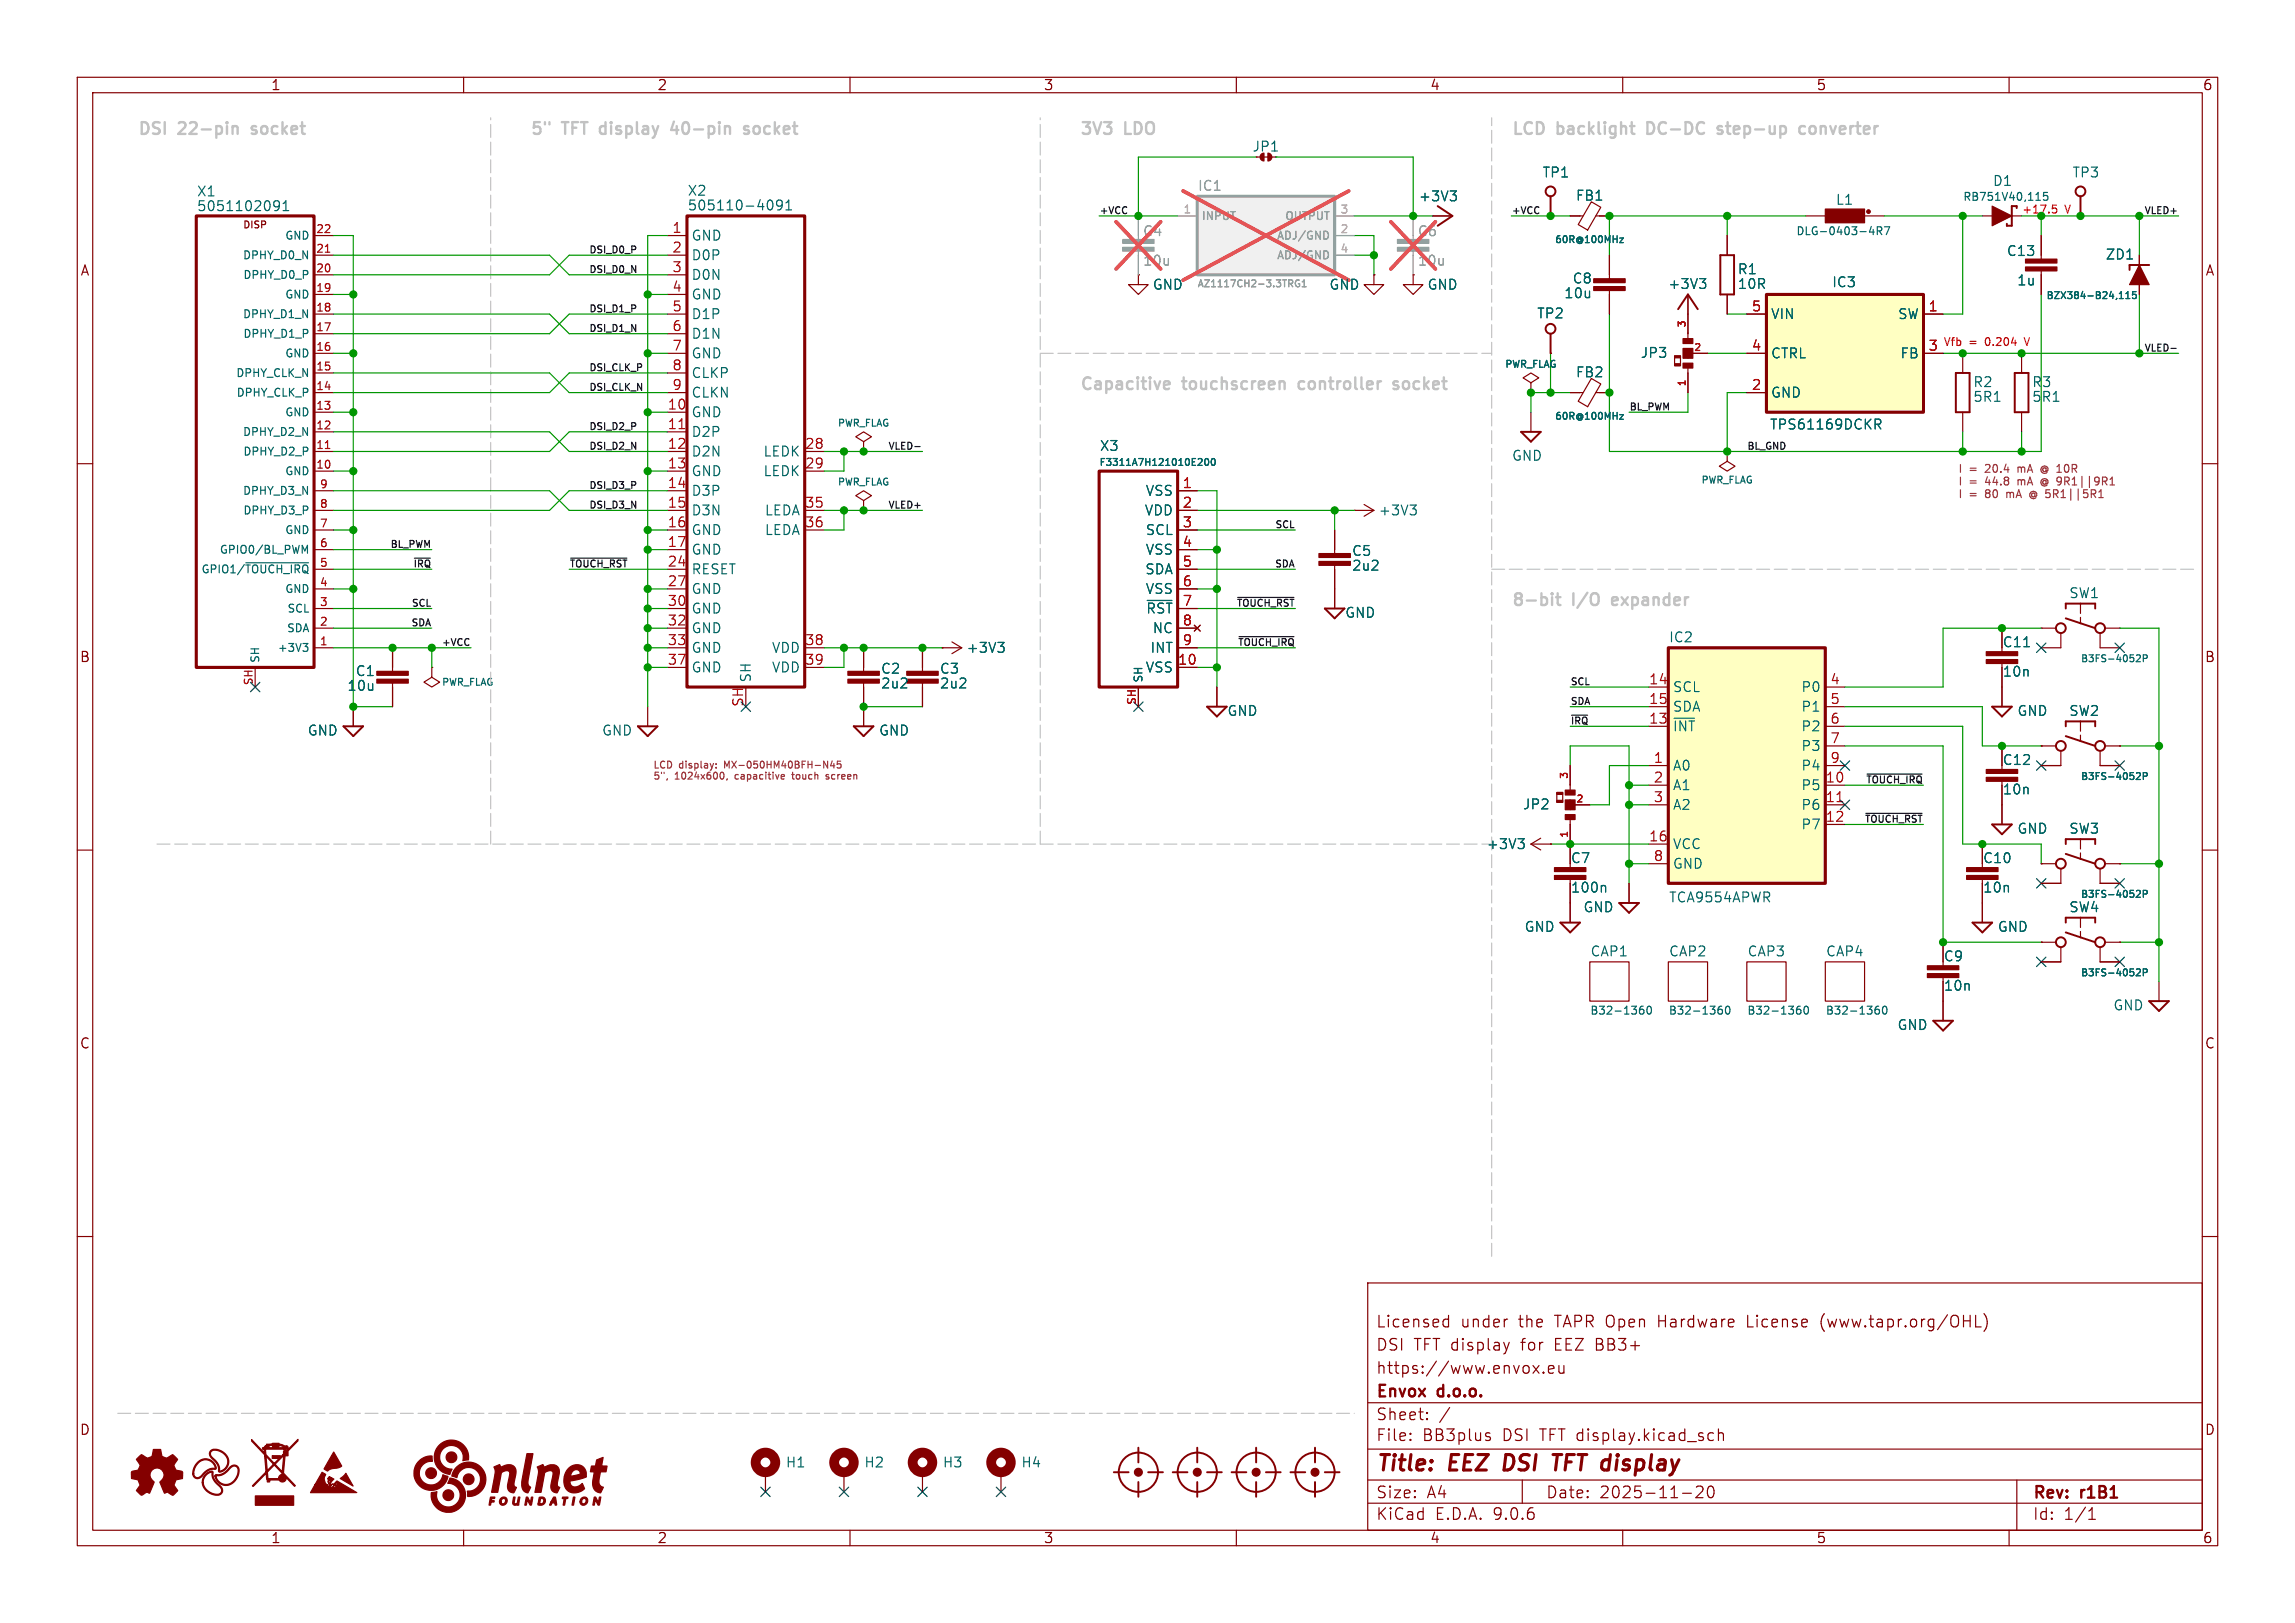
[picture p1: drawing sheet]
<svg xmlns="http://www.w3.org/2000/svg" width="297mm" height="210mm" viewBox="0 0 297 210" stroke-linecap="round" stroke-linejoin="round" font-family="sans-serif">
<defs><g id="words">
<g font-size="2.8" fill="#840000">
<text x="178" y="190.9">Title:</text>
<text x="187.7" y="190.9">EEZ</text>
<text x="195.5" y="190.9">DSI</text>
<text x="202.7" y="190.9">TFT display</text>
</g>
<g font-size="2.1" fill="#c2c2c2">
<text x="17.8" y="17.5">DSI</text>
<text x="23.3" y="17.5">22-pin</text>
<text x="33.3" y="17.5">socket</text>
<text x="68.6" y="17.5">5&quot;</text>
<text x="73" y="17.5">TFT</text>
<text x="78.4" y="17.5">display</text>
<text x="88.2" y="17.5">40-pin</text>
<text x="98.2" y="17.5">socket</text>
<text x="139.7" y="17.5">3V3</text>
<text x="145.7" y="17.5">LDO</text>
<text x="195.6" y="17.5">LCD</text>
<text x="201.6" y="17.5">backlight</text>
<text x="213.9" y="17.5">DC-DC</text>
<text x="223.6" y="17.5">step-up</text>
<text x="234.8" y="17.5">converter</text>
<text x="139.7" y="50.6">Capacitive</text>
<text x="153.2" y="50.6">touchscreen</text>
<text x="168.8" y="50.6">controller</text>
<text x="181.7" y="50.6">socket</text>
<text x="195.6" y="78.5">8-bit</text>
<text x="203.7" y="78.5">I/O</text>
<text x="209.4" y="78.5">expander</text>
</g>
<g font-size="2.1" fill="#840000">
<text x="178" y="172">Licensed</text>
<text x="189" y="172">under</text>
<text x="196.6" y="172">the</text>
<text x="201.4" y="172">TAPR Open</text>
<text x="215" y="172">Hardware</text>
<text x="226.7" y="172">License</text>
<text x="236.3" y="172">(www.tapr.org/OHL)</text>
<text x="178" y="178">https://www.envox.eu</text>
<text x="178" y="175">DSI TFT display</text>
<text x="197" y="175">for</text>
<text x="201.5" y="175">EEZ BB3+</text>
<text x="178" y="184">Sheet:</text>
<text x="178" y="181.2">Envox</text>
<text x="186.2" y="181.2">d.o.o.</text>
<text x="178" y="186.7">File:</text>
<text x="184.1" y="186.7">BB3plus</text>
<text x="194.5" y="186.7">DSI TFT display.kicad_sch</text>
<text x="178" y="196.9">KiCad</text>
<text x="178" y="194.1">Size:</text>
<text x="184.7" y="194.1">A4</text>
<text x="185.7" y="196.9">E.D.A.</text>
<text x="193.3" y="196.9">9.0.6</text>
<text x="200" y="194.1">Date:</text>
<text x="207" y="194.1">2025-11-20</text>
<text x="263" y="194.3">Rev:</text>
<text x="263" y="196.9">Id:</text>
<text x="267.1" y="196.9">1/1</text>
<text x="269.4" y="194.3">r1B1</text>
</g>
<g font-size="1.8" fill="#840000">
<text x="35" y="11.9">1</text>
<text x="85" y="11.9">2</text>
<text x="135" y="11.9">3</text>
<text x="185" y="11.9">4</text>
<text x="235" y="11.9">5</text>
<text x="285" y="11.9">6</text>
<text x="10.3" y="35.9">A</text>
<text x="285.3" y="35.9">A</text>
<text x="10.3" y="85.9">B</text>
<text x="285.3" y="85.9">B</text>
<text x="10.3" y="135.9">C</text>
<text x="285.3" y="135.9">C</text>
<text x="10.3" y="185.9">D</text>
<text x="285.3" y="185.9">D</text>
<text x="35" y="199.9">1</text>
<text x="85" y="199.9">2</text>
<text x="135" y="199.9">3</text>
<text x="185" y="199.9">4</text>
<text x="235" y="199.9">5</text>
<text x="285" y="199.9">6</text>
</g>
<g font-size="1.8" fill="#006464">
<text x="162" y="19.8">JP1</text>
<text x="199.5" y="23.2">TP1</text>
<text x="268.1" y="23.2">TP3</text>
<text x="25.4" y="25.6">X1</text>
<text x="25.4" y="27.5">5051102091</text>
<text x="88.9" y="25.5">X2</text>
<text x="88.9" y="27.4">505110-4091</text>
<text x="183.5" y="26.3">+3V3</text>
<text x="203.9" y="26.2">FB1</text>
<text x="237.5" y="26.7">L1</text>
<text x="257.8" y="24.3">D1</text>
<text x="89.4" y="31.3">GND</text>
<text x="89.4" y="33.9">D0P</text>
<text x="224.8" y="35.7">R1</text>
<text x="259.6" y="33.3">C13</text>
<text x="272.4" y="33.8">ZD1</text>
<text x="89.4" y="36.4">D0N</text>
<text x="89.4" y="39">GND</text>
<text x="89.4" y="41.5">D1P</text>
<text x="149.1" y="37.7">GND</text>
<text x="172" y="37.7">GND</text>
<text x="184.7" y="37.7">GND</text>
<text x="198.8" y="41.4">TP2</text>
<text x="202.3" y="38.8">10u</text>
<text x="203.4" y="36.9">C8</text>
<text x="215.8" y="37.6">+3V3</text>
<text x="224.8" y="37.6">10R</text>
<text x="229.1" y="41.5">VIN</text>
<text x="237" y="37.4">IC3</text>
<text x="245.5" y="41.5">SW</text>
<text x="261" y="37.1">1u</text>
<text x="89.4" y="44">D1N</text>
<text x="89.4" y="46.6">GND</text>
<text x="212.2" y="46.5">JP3</text>
<text x="229.1" y="46.6">CTRL</text>
<text x="245.9" y="46.6">FB</text>
<text x="89.4" y="49.1">CLKP</text>
<text x="89.4" y="51.7">CLKN</text>
<text x="203.9" y="49">FB2</text>
<text x="229.1" y="51.7">GND</text>
<text x="255.3" y="50.3">R2</text>
<text x="255.3" y="52.2">5R1</text>
<text x="262.9" y="50.3">R3</text>
<text x="262.9" y="52.2">5R1</text>
<text x="89.4" y="54.2">GND</text>
<text x="89.4" y="56.7">D2P</text>
<text x="89.4" y="59.3">D2N</text>
<text x="98.7" y="59.3">LEDK</text>
<text x="142.2" y="58.6">X3</text>
<text x="195.6" y="59.8">GND</text>
<text x="229" y="55.8">TPS61169DCKR</text>
<text x="89.4" y="61.8">GND</text>
<text x="89.4" y="64.4">D3P</text>
<text x="98.7" y="61.8">LEDK</text>
<text x="148.2" y="64.4">VSS</text>
<text x="89.4" y="66.9">D3N</text>
<text x="89.4" y="69.4">GND</text>
<text x="89.4" y="72">GND</text>
<text x="98.9" y="66.9">LEDA</text>
<text x="98.9" y="69.4">LEDA</text>
<text x="148.1" y="66.9">VDD</text>
<text x="148.2" y="69.4">SCL</text>
<text x="148.2" y="72">VSS</text>
<text x="178.3" y="66.9">+3V3</text>
<text x="89.4" y="74.5">RESET</text>
<text x="89.4" y="77.1">GND</text>
<text x="148.1" y="74.5">SDA</text>
<text x="148.2" y="77.1">VSS</text>
<text x="174.9" y="72.1">C5</text>
<text x="174.9" y="74.1">2u2</text>
<text x="267.7" y="77.6">SW1</text>
<text x="89.4" y="79.6">GND</text>
<text x="89.4" y="82.1">GND</text>
<text x="148.2" y="79.6">~{RST}</text>
<text x="149.1" y="82.1">NC</text>
<text x="174" y="80.1">GND</text>
<text x="215.9" y="83.3">IC2</text>
<text x="259.1" y="84">C11</text>
<text x="44.9" y="89.6">10u</text>
<text x="45.9" y="87.7">C1</text>
<text x="89.4" y="84.7">GND</text>
<text x="89.4" y="87.2">GND</text>
<text x="97.4" y="88.4" transform="rotate(-90 97.4 88.4)">SH</text>
<text x="99.8" y="84.7">VDD</text>
<text x="99.8" y="87.2">VDD</text>
<text x="113.9" y="87.4">C2</text>
<text x="113.9" y="89.3">2u2</text>
<text x="121.5" y="87.4">C3</text>
<text x="121.5" y="89.3">2u2</text>
<text x="125" y="84.7">+3V3</text>
<text x="148.2" y="87.2">VSS</text>
<text x="148.8" y="84.7">INT</text>
<text x="216.4" y="89.8">SCL</text>
<text x="233" y="89.8">P0</text>
<text x="259.1" y="87.8">10n</text>
<text x="39.7" y="95.4">GND</text>
<text x="77.8" y="95.4">GND</text>
<text x="113.7" y="95.4">GND</text>
<text x="158.8" y="92.8">GND</text>
<text x="216.4" y="92.3">SDA</text>
<text x="216.4" y="94.8">~{INT}</text>
<text x="233" y="92.3">P1</text>
<text x="233" y="94.8">P2</text>
<text x="261" y="92.8">GND</text>
<text x="267.7" y="92.8">SW2</text>
<text x="216.4" y="99.9">A0</text>
<text x="233" y="97.4">P3</text>
<text x="233" y="99.9">P4</text>
<text x="259.1" y="99.2">C12</text>
<text x="197" y="104.9">JP2</text>
<text x="216.4" y="102.5">A1</text>
<text x="216.4" y="105">A2</text>
<text x="233" y="102.5">P5</text>
<text x="233" y="105">P6</text>
<text x="233" y="107.5">P7</text>
<text x="259.1" y="103">10n</text>
<text x="192.3" y="110.1">+3V3</text>
<text x="203.2" y="111.9">C7</text>
<text x="216.4" y="110.1">VCC</text>
<text x="216.4" y="112.6">GND</text>
<text x="256.5" y="111.9">C10</text>
<text x="261" y="108.1">GND</text>
<text x="267.7" y="108.1">SW3</text>
<text x="203.2" y="115.7">100n</text>
<text x="204.8" y="118.2">GND</text>
<text x="215.9" y="117">TCA9554APWR</text>
<text x="256.5" y="115.7">10n</text>
<text x="267.7" y="118.2">SW4</text>
<text x="197.2" y="120.8">GND</text>
<text x="205.7" y="124">CAP1</text>
<text x="215.9" y="124">CAP2</text>
<text x="226.1" y="124">CAP3</text>
<text x="236.2" y="124">CAP4</text>
<text x="251.5" y="124.6">C9</text>
<text x="258.5" y="120.8">GND</text>
<text x="251.5" y="128.4">10n</text>
<text x="273.4" y="130.9">GND</text>
<text x="245.5" y="133.5">GND</text>
<text x="101.6" y="190.1">H1</text>
<text x="111.8" y="190.1">H2</text>
<text x="121.9" y="190.1">H3</text>
<text x="132.1" y="190.1">H4</text>
</g>
<g font-size="1.8" fill="#989898">
<text x="154.9" y="24.9">IC1</text>
<text x="147.8" y="30.8">C4</text>
<text x="147.8" y="34.6">10u</text>
<text x="183.4" y="30.8">C6</text>
<text x="183.4" y="34.6">10u</text>
</g>
<g font-size="1.8" fill="#a90000">
<text x="86.9" y="30.2">1</text>
<text x="86.9" y="32.8">2</text>
<text x="86.9" y="35.3">3</text>
<text x="86.9" y="37.8">4</text>
<text x="86.9" y="40.4">5</text>
<text x="226.6" y="40.4">5</text>
<text x="249.5" y="40.4">1</text>
<text x="86.9" y="42.9">6</text>
<text x="86.9" y="45.5">7</text>
<text x="226.6" y="45.5">4</text>
<text x="249.5" y="45.5">3</text>
<text x="86.3" y="53.1">10</text>
<text x="86.9" y="48">8</text>
<text x="86.9" y="50.5">9</text>
<text x="226.6" y="50.5">2</text>
<text x="86.3" y="55.6">11</text>
<text x="86.3" y="58.2">12</text>
<text x="104.1" y="58.2">28</text>
<text x="86.3" y="60.7">13</text>
<text x="86.3" y="63.2">14</text>
<text x="86.3" y="65.8">15</text>
<text x="104.1" y="60.7">29</text>
<text x="104.1" y="65.8">35</text>
<text x="153" y="63.2">1</text>
<text x="153" y="65.8">2</text>
<text x="86.3" y="68.3">16</text>
<text x="86.3" y="70.9">17</text>
<text x="104.1" y="68.3">36</text>
<text x="153" y="68.3">3</text>
<text x="153" y="70.9">4</text>
<text x="86.3" y="73.4">24</text>
<text x="86.3" y="75.9">27</text>
<text x="153" y="73.4">5</text>
<text x="153" y="75.9">6</text>
<text x="86.3" y="78.5">30</text>
<text x="86.3" y="81">32</text>
<text x="86.3" y="83.6">33</text>
<text x="104.1" y="83.6">38</text>
<text x="153" y="78.5">7</text>
<text x="153" y="81">8</text>
<text x="153" y="83.6">9</text>
<text x="86.3" y="86.1">37</text>
<text x="104.1" y="86.1">39</text>
<text x="152.4" y="86.1">10</text>
<text x="213.3" y="88.6">14</text>
<text x="236.8" y="88.6">4</text>
<text x="96.3" y="91.5" transform="rotate(-90 96.3 91.5)">SH</text>
<text x="213.3" y="91.2">15</text>
<text x="213.3" y="93.7">13</text>
<text x="236.8" y="91.2">5</text>
<text x="236.8" y="93.7">6</text>
<text x="213.9" y="98.8">1</text>
<text x="213.9" y="101.3">2</text>
<text x="236.2" y="101.3">10</text>
<text x="236.8" y="96.3">7</text>
<text x="236.8" y="98.8">9</text>
<text x="213.9" y="103.9">3</text>
<text x="236.2" y="103.9">11</text>
<text x="236.2" y="106.4">12</text>
<text x="213.3" y="109">16</text>
<text x="213.9" y="111.5">8</text>
</g>
<g font-size="1.4" fill="#aaa">
<text x="153.1" y="27.7">1</text>
<text x="173.4" y="27.7">3</text>
<text x="173.4" y="30.2">2</text>
<text x="173.4" y="32.8">4</text>
</g>
<g font-size="1.4" fill="#989898">
<text x="155.4" y="28.7">INPUT</text>
<text x="166.2" y="28.7">OUTPUT</text>
<text x="165.1" y="31.2">ADJ/GND</text>
<text x="165.1" y="33.8">ADJ/GND</text>
</g>
<g font-size="1.4" fill="#006464">
<text x="254" y="26.2">RB751V40,115</text>
<text x="31.3" y="33.8">DPHY_D0_N</text>
<text x="36.8" y="31.2">GND</text>
<text x="232.4" y="30.6">DLG-0403-4R7</text>
<text x="31.3" y="41.4">DPHY_D1_N</text>
<text x="31.4" y="36.3">DPHY_D0_P</text>
<text x="36.8" y="38.8">GND</text>
<text x="31.4" y="43.9">DPHY_D1_P</text>
<text x="36.8" y="46.5">GND</text>
<text x="30.4" y="49">DPHY_CLK_N</text>
<text x="30.5" y="51.5">DPHY_CLK_P</text>
<text x="31.3" y="56.6">DPHY_D2_N</text>
<text x="31.4" y="59.2">DPHY_D2_P</text>
<text x="36.8" y="54.1">GND</text>
<text x="31.3" y="64.2">DPHY_D3_N</text>
<text x="36.8" y="61.7">GND</text>
<text x="28.3" y="71.9">GPIO0/BL_PWM</text>
<text x="31.4" y="66.8">DPHY_D3_P</text>
<text x="36.8" y="69.3">GND</text>
<text x="25.9" y="74.4">GPIO1/~{TOUCH_IRQ}</text>
<text x="36.8" y="76.9">GND</text>
<text x="37" y="82">SDA</text>
<text x="37.1" y="79.5">SCL</text>
<text x="33.8" y="85.9" transform="rotate(-90 33.8 85.9)">SH</text>
<text x="35.8" y="84.6">+3V3</text>
<text x="148.1" y="88.4" transform="rotate(-90 148.1 88.4)">SH</text>
<text x="205.7" y="131.5">B32-1360</text>
<text x="215.9" y="131.5">B32-1360</text>
<text x="226" y="131.5">B32-1360</text>
<text x="236.2" y="131.5">B32-1360</text>
</g>
<g font-size="1.4" fill="#f00">
<text x="261.6" y="27.7">+17.5</text>
<text x="267.3" y="27.7">V</text>
<text x="251.5" y="44.8">Vfb</text>
<text x="254.9" y="44.8">=</text>
<text x="257.1" y="44.8">0.204</text>
<text x="262.5" y="44.8">V</text>
</g>
<g font-size="1.4" fill="#a90000">
<text x="40.8" y="30.2">22</text>
<text x="40.8" y="32.8">21</text>
<text x="40.8" y="35.3">20</text>
<text x="40.8" y="37.8">19</text>
<text x="40.8" y="40.4">18</text>
<text x="40.8" y="42.9">17</text>
<text x="40.8" y="45.5">16</text>
<text x="40.8" y="48">15</text>
<text x="40.8" y="50.5">14</text>
<text x="40.8" y="53.1">13</text>
<text x="40.8" y="55.6">12</text>
<text x="40.8" y="58.2">11</text>
<text x="40.8" y="60.7">10</text>
<text x="41.3" y="63.2">9</text>
<text x="41.3" y="65.8">8</text>
<text x="41.3" y="68.3">7</text>
<text x="41.3" y="70.9">6</text>
<text x="41.3" y="73.4">5</text>
<text x="41.3" y="75.9">4</text>
<text x="41.3" y="78.5">3</text>
<text x="41.3" y="81">2</text>
<text x="41.3" y="83.6">1</text>
<text x="32.8" y="88.8" transform="rotate(-90 32.8 88.8)">SH</text>
<text x="147.1" y="91.3" transform="rotate(-90 147.1 91.3)">SH</text>
</g>
<g font-size="1.4" fill="#840084">
<text x="253.4" y="61.2">I</text>
<text x="253.4" y="62.9">I</text>
<text x="253.4" y="64.5">I</text>
<text x="254.9" y="61.2">=</text>
<text x="254.9" y="62.9">=</text>
<text x="254.9" y="64.5">=</text>
<text x="257.2" y="61.2">20.4</text>
<text x="257.2" y="62.9">44.8</text>
<text x="257.2" y="64.5">80</text>
<text x="260.1" y="64.5">mA</text>
<text x="261.6" y="61.2">mA</text>
<text x="261.6" y="62.9">mA</text>
<text x="263.4" y="64.5">@ 5R1||5R1</text>
<text x="264.8" y="61.2">@ 10R</text>
<text x="264.8" y="62.9">@ 9R1||9R1</text>
</g>
<text font-size="1.2" fill="#840000" x="31.4" y="29.8">DISP</text>
<g font-size="1.2" fill="#0f0f0f">
<text x="142.2" y="27.8">+VCC</text>
<text x="195.6" y="27.8">+VCC</text>
<text x="277.4" y="27.8">VLED+</text>
<text x="76.2" y="35.4">DSI_D0_N</text>
<text x="76.2" y="32.8">DSI_D0_P</text>
<text x="76.2" y="40.5">DSI_D1_P</text>
<text x="76.2" y="43">DSI_D1_N</text>
<text x="277.4" y="45.5">VLED-</text>
<text x="76.2" y="50.6">DSI_CLK_N</text>
<text x="76.2" y="48.1">DSI_CLK_P</text>
<text x="210.8" y="53.2">BL_PWM</text>
<text x="76.2" y="55.7">DSI_D2_P</text>
<text x="76.2" y="58.2">DSI_D2_N</text>
<text x="114.8" y="58.2">VLED-</text>
<text x="226.1" y="58.2">BL_GND</text>
<text x="76.2" y="65.9">DSI_D3_N</text>
<text x="76.2" y="63.3">DSI_D3_P</text>
<text x="114.8" y="65.9">VLED+</text>
<text x="50.4" y="70.9">BL_PWM</text>
<text x="164.9" y="68.4">SCL</text>
<text x="53.4" y="73.5">~{IRQ}</text>
<text x="73.7" y="73.5">~{TOUCH_RST}</text>
<text x="164.9" y="73.5">SDA</text>
<text x="53.1" y="81.1">SDA</text>
<text x="53.1" y="78.6">SCL</text>
<text x="57" y="83.6">+VCC</text>
<text x="159.9" y="78.6">~{TOUCH_RST}</text>
<text x="160.1" y="83.6">~{TOUCH_IRQ}</text>
<text x="203.2" y="88.7">SCL</text>
<text x="203.2" y="93.8">~{IRQ}</text>
<text x="203.2" y="91.3">SDA</text>
<text x="241.4" y="101.4">~{TOUCH_IRQ}</text>
<text x="241.2" y="106.5">~{TOUCH_RST}</text>
</g>
<g font-size="1.2" fill="#006464">
<text x="201.1" y="31.7">60R@100MHz</text>
<text x="264.7" y="38.9">BZX384-B24,115</text>
<text x="194.7" y="47.8">PWR_FLAG</text>
<text x="108.3" y="55.4">PWR_FLAG</text>
<text x="201.1" y="54.5">60R@100MHz</text>
<text x="108.3" y="63">PWR_FLAG</text>
<text x="142.2" y="60.5">F3311A7H121010E200</text>
<text x="220.1" y="62.8">PWR_FLAG</text>
<text x="57.1" y="88.9">PWR_FLAG</text>
<text x="269.2" y="85.9">B3FS-4052P</text>
<text x="269.2" y="101.1">B3FS-4052P</text>
<text x="269.2" y="116.4">B3FS-4052P</text>
<text x="269.2" y="126.5">B3FS-4052P</text>
</g>
<text font-size="1.2" fill="#989898" x="154.9" y="37.4">AZ1117CH2-3.3TRG1</text>
<g font-size="1.2" fill="#a90000">
<text x="218.2" y="42.5" transform="rotate(-90 218.2 42.5)">3</text>
<text x="219.1" y="45.5">2</text>
<text x="218.2" y="50.1" transform="rotate(-90 218.2 50.1)">1</text>
<text x="202.9" y="100.9" transform="rotate(-90 202.9 100.9)">3</text>
<text x="203.9" y="103.9">2</text>
<text x="202.9" y="108.5" transform="rotate(-90 202.9 108.5)">1</text>
</g>
<g font-size="1.2" fill="#840084">
<text x="84.5" y="99.8">LCD</text>
<text x="84.5" y="101.2">5&quot;,</text>
<text x="87.4" y="101.2">1024x600,</text>
<text x="87.9" y="99.8">display:</text>
<text x="94" y="99.8">MX-050HM40BFH-N45</text>
<text x="95.4" y="101.2">capacitive</text>
<text x="103.1" y="101.2">touch</text>
<text x="107.7" y="101.2">screen</text>
</g>
</g></defs>
<g fill="none" stroke="#840000" stroke-width=".15">
<path d="M10 10h277v190h-277zM12 12h273v186h-273zM60 10v2M110 10v2M160 10v2M210 10v2M260 10v2M147.3 35.6v1.2h1.3l-1.3 1.3-1.3-1.3h1.3M147.3 35.6h.1M10 60h2M285 60h2M50.8 83.8v3.1"/>
<path d="M50.8 88.4v3M157.5 88.9v2.5M259.1 96.5v2.6M10 110h2M259.1 101.1v3M285 110h2M10 160h2M177 166h108v32h-108zM186.9 171.6l.1 .1 .5-.1M186.9 170.8l.1-.1 .5 .1M187.5 170.2v1.5M195 170.7h.1"/>
<path d="M195.3 173.7l-.3 1M198.4 176.7l.8 1M199.2 176.7l-.8 1M199.7 177.6h.1l-.1 .1M199.7 177.6v.1M200.4 177.2l.7-.1-.1-.3-.4-.1-.2 .2 .1 .7 .1 .1 .4-.1M201.7 176.7l.1 .9a.41 .41 0 0 0 .6 0M202.4 176.7v1M235.7 170.6v.4v.6M255.7 170.2v1.5h.7M256.7 170a1.72 1.72 0 0 1 0 2.3M285 160h2"/>
<path d="M60 198v2M110 198v2M160 198v2M177 194.5h108M177 191.5h108M177 187.5h108M177 181.5h108M182.5 186.3h.1l-.1 .1M182.5 186.3v.1M182.5 185.5v.1M182.5 185.5h.1l-.1 .1M184.7 183.6v.1"/>
<path d="M184.7 183.6h-.1l.1 .1M184.7 182.8v.1M184.7 182.8h-.1l.1 .1M187.6 182.1l-1.3 2M192.5 185.9l.3 .1 .1 .2-.2 .2h-.3M192.5 185.4l.3 .1M197 191.5v3M210 198v2M217.7 193.2h1.2M220.3 192.4l.1 .2-.1 .3-.8 .9h.9M221.1 192.4a.36 .36 0 0 1 .4-.1 .36 .36 0 0 1 .2 .3 .77 .77 0 0 1-.4 1.2 .91 .91 0 0 1-.2-1.4zM221.2 186.3l.1 .1 .4-.1"/>
<path d="M221.2 185.5l.1-.1 .4 .1M222.4 185.5a.37 .37 0 0 1 .6 .1v.8M222.4 184.9v1.5M260 198v2M261 191.5v6.5M270.3 196.6h.9M270.3 195.5l.4-.4v1.5"/>
</g>
<path d="M194.9 188.2l-.3 2h.5M201 188.2h1.1M201.6 188.2l-.3 2" fill="none" stroke="#840000" stroke-width=".4"/>
<g fill="#840000" stroke="#840000" stroke-width=".15">
<path d="M257 99.6h4.1v.5h-4.1z"/>
<path d="M257 100.6h4.1v.5h-4.1z"/>
<path d="M48.8 86.9h4v.5h-4z"/>
<path d="M48.8 87.9h4v.5h-4z"/>
<path d="M163.2 20l.4-.2v1a.51 .51 0 0 1-.5-.3 .51 .51 0 0 1 .1-.5z"/>
<path d="M164.1 20.3h.5a.51 .51 0 0 1-.5 .5z"/>
</g>
<path d="M156.2 91.4h2.5l-1.2 1.3z" fill="none" stroke="#840000" stroke-width=".25"/>
<path d="M154.9 25.4h17.8v10.2h-17.8z" fill="#f0f0f0"/>
<path d="M154.9 25.4h17.8v10.2h-17.8z" fill="none" stroke="#a1a1a1" stroke-width=".41"/>
<path d="M147.3 27.9v2.6M147.3 32.5v3.1M152.4 27.9h2.5M172.7 27.9h2.6M172.7 30.5h2.6M172.7 33h2.6" fill="none" stroke="#a1a1a1" stroke-width=".15"/>
<path d="M168.1 36.3a.41 .41 0 0 0-.5 .4 .41 .41 0 0 0 .5 .4l.1-.4h-.2M168.5 37.1h.5M168.5 36.5l.3-.3v.9M171.7 30l.2 .4v.3l-.2 .2M171.7 32.5l.2 .4v.3l-.2 .2" fill="none" stroke="#989898" stroke-width=".15"/>
<path d="M144.4 28.7l5.8 6.1M150.2 28.7l-5.8 6.1M153.1 24.7l21.5 11.6M174.6 24.7l-21.5 11.6" fill="none" stroke="#e65255" stroke-width=".46"/>
<g fill="#a1a1a1" stroke="#a1a1a1" stroke-width=".15">
<path d="M145.3 32h4.1v.5h-4.1z"/>
<path d="M145.3 31h4.1v.5h-4.1z"/>
</g>
<path d="M25.4 27.9h15.2v58.5h-15.2zM88.9 27.9h15.2v61h-15.2zM142.2 61h10.2v27.9h-10.2z" fill="none" stroke="#840000" stroke-width=".4"/>
<g fill="none" stroke="#840000" stroke-width=".15">
<path d="M40.6 30.5h2.6M40.6 33h2.6M40.6 35.6h2.6M40.6 38.1h2.6M86.4 30.5h2.5M86.4 33h2.5M86.4 35.6h2.5M86.4 38.1h2.5M177.8 35.6v1.2h-1.3l1.3 1.3 1.3-1.3h-1.3M177.8 35.6h.1M182.9 35.6v1.2h1.2l-1.2 1.3-1.3-1.3h1.3M182.9 35.6h.1"/>
<path d="M185.4 27.9h2.6M40.6 45.7h2.6M40.6 40.6h2.6M40.6 43.2h2.6M40.6 48.3h2.6M40.6 50.8h2.6M40.6 53.3h2.6M40.6 55.9h2.6M40.6 58.4h2.6M86.4 45.7h2.5M86.4 40.6h2.5M86.4 43.2h2.5"/>
<path d="M86.4 48.3h2.5M86.4 50.8h2.5M86.4 53.3h2.5M86.4 55.9h2.5M86.4 58.4h2.5M104.1 58.4h2.6M216.7 46h.8v1.3h-.8zM218.4 40.6v3.2M218.4 45.1v1.3M218.4 47.5v3.3M218.4 45.7h2.6M223.5 58.4v1.3l-1 .6 1 .7 1-.7-1-.6"/>
<path d="M223.5 58.4h.1M40.6 63.5h2.6M40.6 66h2.6M40.6 68.6h2.6M40.6 71.1h2.6M40.6 73.7h2.6M40.6 76.2h2.6M40.6 78.7h2.6M40.6 61h2.6M86.4 63.5h2.5M86.4 66h2.5M86.4 68.6h2.5"/>
<path d="M86.4 71.1h2.5M86.4 73.7h2.5M86.4 76.2h2.5M86.4 78.7h2.5M86.4 61h2.5M104.1 66h2.6M104.1 68.6h2.6M104.1 61h2.6M152.4 63.5h2.5M152.4 66h2.5M152.4 68.6h2.5M152.4 71.1h2.5"/>
<path d="M152.4 73.7h2.5M152.4 76.2h2.5M152.4 78.7h2.5M172.7 68.6v3M172.7 73.2v5.5M33 86.4v2.5M40.6 81.3h2.6M40.6 83.8h2.6M45.7 91.4v2.6M86.4 81.3h2.5M86.4 83.8h2.5M86.4 86.4h2.5"/>
<path d="M104.1 83.8h2.6M104.1 86.4h2.6M119.4 83.8v3.1M119.4 88.4v3M121.9 83.8h.1M121.9 83.8h2.6M123.2 83.1l1.3 .7M124.5 83.8l-1.3 .8M147.3 88.9v2.5M152.4 81.3h2.5M152.4 83.8h2.5M152.4 86.4h2.5"/>
<path d="M154.6 80.9l.7 .8M155.3 80.9l-.7 .8M259.1 81.3v2.5M259.1 85.9v5.5M264.2 96.5h.1M264.2 96.5h1.9M266.7 97.2v1.9h-2.5M269.2 93.3v1.3M269.2 95.1v.8M271.8 97.2v1.9h2.5M272.4 96.5h1.9M274.3 96.5h.1"/>
<path d="M210.8 114.3v2.5M256.5 109.2v2.6M256.5 113.8v5.6M259.1 104.1v2.6M264.2 111.8h.1M264.2 111.8h1.9M266.7 112.4v1.9h-2.5M269.2 108.6v1.3M269.2 110.4v.7M269.2 118.7v1.3M271.8 112.4v1.9h2.5M272.4 111.8h1.9"/>
<path d="M274.3 111.8h.1M264.2 121.9h.1M264.2 121.9h1.9M266.7 122.6v1.9h-2.5M269.2 120.5v.8M271.8 122.6v1.9h2.5M272.4 121.9h1.9M274.3 121.9h.1M99.1 190.5v2.5M109.2 190.5v2.5M119.4 190.5v2.5M129.5 190.5v2.5"/>
</g>
<g fill="none" stroke="#006464" stroke-width=".15">
<path d="M35.5 26.1l.2-.1h.2l.2 .1a.84 .84 0 0 1-.3 1.1h-.2M36.2 26.5l-.3 .3h-.2l-.2-.2M36.6 27.2h.8M36.6 26.3l.4-.3v1.2M99.6 25.9h.1a.79 .79 0 0 1 0 1.3h-.1M101.2 26.4l-.2 .3-.4-.1-.1-.2v-.3l.1-.1 .4-.1 .2 .1a.84 .84 0 0 1-.3 1.2h-.3M101.7 27.2h.7M101.7 26.3l.4-.4v1.3M187.7 24.7h.8l-.5 .5M188.2 25.2l.3 .2v.3l-.3 .3M155.5 59.4l.1 .1-.1 .2-.5 .5h.6M156 59.4l.1-.1a.47 .47 0 0 1 .3 .5 .47 .47 0 0 1-.3 .4 .59 .59 0 0 1-.1-.8z"/>
<path d="M156.9 59.4l.1-.1a.47 .47 0 0 1 .3 .5 .47 .47 0 0 1-.3 .4 .59 .59 0 0 1-.1-.8zM31.8 72.8h8.1M39.1 70.6l.4 .7 .3-.7v1M148.5 77.7h3.2M39.2 83.3h.6l-.3 .4h.3v.4l-.2 .2h-.2M129.1 83.1h.8l-.4 .5M129.7 83.6l.2 .3v.3l-.2 .2M261.9 83.7h.7M276.6 100h.3l.1 .2-.6 .7h.6M276.6 115.2l.3 .1 .1 .2-.6 .6h.6M277.4 100.4h.4l.1-.1-.1-.2-.4-.1v.9M277.4 115.7l.4-.1 .1-.1-.1-.2-.4-.1v.9"/>
<path d="M276.6 125.4h.3l.1 .2-.6 .7h.6M277.4 125.8h.4l.1-.1-.1-.2-.4-.1v.9"/>
</g>
<g fill="none" stroke="#840000" stroke-width=".25">
<path d="M186.1 26.7l1.9 1.2-1.9 1.3M171.4 78.7h2.6l-1.3 1.3zM44.4 94h2.6l-1.3 1.3zM257.8 91.4h2.5l-1.2 1.3zM267.3 95.3l3.8 1.2M267.3 93.3v.7M271.1 93.3v.7M209.5 116.8h2.6l-1.3 1.3zM255.3 119.4h2.5l-1.3 1.3zM257.8 106.7h2.5l-1.2 1.3zM267.3 108.6v.6M267.3 118.7v.7"/>
<path d="M267.3 110.5l3.8 1.3M271.1 108.6v.6M271.1 118.7v.7M267.3 120.7l3.8 1.2M144.1 190.5h1.9M147.3 187.3v1.9M147.3 191.8v1.9M148.6 190.5h1.9M151.8 190.5h1.9M154.9 187.3v1.9M154.9 191.8v1.9M156.2 190.5h1.9"/>
<path d="M159.4 190.5h1.9M162.6 187.3v1.9M162.6 191.8v1.9M163.8 190.5h1.9M167 190.5h1.9M170.2 187.3v1.9M170.2 191.8v1.9M171.4 190.5h2"/>
<circle cx="266.7" cy="96.5" r=".63"/>
<circle cx="271.8" cy="96.5" r=".63"/>
<circle cx="266.7" cy="111.8" r=".63"/>
<circle cx="271.8" cy="111.8" r=".63"/>
<circle cx="266.7" cy="121.9" r=".63"/>
<circle cx="271.8" cy="121.9" r=".63"/>
<circle cx="147.3" cy="190.5" r="2.54"/>
<circle cx="154.9" cy="190.5" r="2.54"/>
<circle cx="162.6" cy="190.5" r="2.54"/>
<circle cx="170.2" cy="190.5" r="2.54"/>
</g>
<g fill="#840000" stroke="#840000" stroke-width=".15">
<path d="M257 84.3h4.1v.5h-4.1z"/>
<path d="M257 85.3h4.1v.6h-4.1z"/>
<path d="M254.5 112.3h4.1v.5h-4.1z"/>
<path d="M254.5 113.3h4.1v.5h-4.1z"/>
<path d="M18 188.5l.3-.3 .2 .1a.7 .7 0 0 0 1.2 0l.2-.8h.9l.1 .5a.64 .64 0 0 0 .3 .6 .64 .64 0 0 0 .7-.1l.4-.3 .7 .6-.4 .6a.64 .64 0 0 0 0 .7 .64 .64 0 0 0 .7 .2l.3 .2v.8l-.5 .1a.45 .45 0 0 0-.5 .5l-.1 .3 .5 .7-.3 .3a.41 .41 0 0 1-.3 .3 .41 .41 0 0 1-.4-.2l-.3-.2-.4 .1-.6-1.4a.94 .94 0 0 0 .5-1.3 .94 .94 0 0 0-1.3-.5 .96 .96 0 0 0-.5 .9 .96 .96 0 0 0 .6 .9l-.6 1.4h-.2a.68 .68 0 0 0-.8 .2l-.1 .1-.7-.6 .5-.7-.1-.3a.54 .54 0 0 0-.7-.5l-.3-.1v-.8l.1-.1 .3-.1a.64 .64 0 0 0 .7-.4 .64 .64 0 0 0-.2-.7l-.3-.4z"/>
<path d="M32.6 186.3l1.6 1.7v-.5h.2v.7l1.1 1.2 .6-.7h-.9v-.3h1.1v.1a.64 .64 0 0 1 .8-.3v-.3l-.2 .3h-.3l.2-.7h-2.8v-.2h2.8l-.3-.2-.4-.1v.2h-.8l-.1-.2-.4 .1v.2h-.3v-.1l-.1 .1h-.2l.3-.3h1.4v-.1l-1.4 .1v-.1l.7-.1h.1h.8l.8 .3a.24 .24 0 0 1 .4 .2 .24 .24 0 0 1-.3 .3l-.1 .2h.1l1.6-1.6v.2l-1.3 1.4v.6h-.4l-.2 1.7a.7 .7 0 0 0 .4 .9l1.1 1.2-.1 .1-1-1.1a.53 .53 0 0 1-.4 .5 .53 .53 0 0 1-.6-.2h-1.2v.3h-.3l-.2-1.1-1.6 1.6h-.1l1.7-1.8h.2l.1 .8h1.6v.1a.25 .25 0 0 0 .4 .1 .25 .25 0 0 0 0-.5 .25 .25 0 0 0-.4 .3h-.2v-.2l.1-.2 .3-.1v-.2l-1-1-.9 .9h-.2l-.1-2.1h.1l.2 1.9 .8-.8h.2l.9 .9 .2-2-.8 .7a.61 .61 0 0 1-.5 .4l-1-1-.1-.1-.1-.2-1.6-1.7z"/>
<path d="M33 193.6h5v1.2h-5z"/>
<path d="M43.2 187.9l1 1.8-.4 .2-1 .2-.4 .3-.5-.3z"/>
<path d="M41.7 190.5l.5 .3-.1 .1a.87 .87 0 0 0 0 .9l.1 .2 .2 .2v.3l.4-.1 .2 .1 .1-.2a.18 .18 0 0 0 .2 .2 .18 .18 0 0 0 .2-.2 .18 .18 0 0 0-.2-.2l-.2 .2a.15 .15 0 0 0 0-.2 .15 .15 0 0 0-.2 .1l-.1 .2h-.2l-.1-.8a.35 .35 0 0 1 .2-.5l-.2 .2v.2a.23 .23 0 0 0 0 .3 .23 .23 0 0 0 .2 .1v-.2a.45 .45 0 0 1 .1-.6 .33 .33 0 0 0 0 .6v-.3l.1-.2v.3l.1-.2 .2 .1a.95 .95 0 0 0-.4 .9l.2-.3 .3 .1a.15 .15 0 0 0 .3 0 .14 .14 0 0 0-.1-.2 .14 .14 0 0 0-.2 .1h-.1l.4-.4 2.6 1.5h-6l.6-1h1.4l.2 .4-.1-.3-.1-.1h-1.4z"/>
<path d="M44 191.3l.8-.7 .9 1.7z"/>
<path d="M25.6 189.2a1.35 1.35 0 0 1 1.5-.4 1.35 1.35 0 0 1 .8 1.3 2.08 2.08 0 0 0-1.8 1 .63 .63 0 0 1-.7 .2 .63 .63 0 0 1-.5-.6h.2a.57 .57 0 0 0 .5 .5 .57 .57 0 0 0 .6-.4 2.05 2.05 0 0 1 1.7-.9 1.34 1.34 0 0 0-1.3-1 1.34 1.34 0 0 0-1.3 .9l-.2 .9h-.2a2.04 2.04 0 0 1 .7-1.5z"/>
<path d="M26.6 190.7l.4-.2a.32 .32 0 0 1 .3-.2 .32 .32 0 0 1 .3 .2 2.23 2.23 0 0 0 1 1.9 .68 .68 0 0 1 .1 .9 .68 .68 0 0 1-.9 .2 1.91 1.91 0 0 1-1.6-1.6h.1a1.71 1.71 0 0 0 2.2 1.3 .72 .72 0 0 0-.3-1.1 1.89 1.89 0 0 1-.8-1.6 1.37 1.37 0 0 0-1.1 1.4h-.1a1.45 1.45 0 0 1 .4-1.2z"/>
<path d="M27.2 187.7a1.51 1.51 0 0 1 2.1 .6 1.33 1.33 0 0 1 .2 1.4 1.33 1.33 0 0 1-1.2 .8v-.1a1.87 1.87 0 0 0-1-1.8l-.2-.5h.1l.2 .4a2.14 2.14 0 0 1 1.1 1.9 1.31 1.31 0 0 0 1-1.3 1.31 1.31 0 0 0-1-1.3 .79 .79 0 0 0-1.3 .2l-.1 .1z"/>
<path d="M27.9 190.9v-.1a2.02 2.02 0 0 0 1.9-1 .68 .68 0 0 1 .9-.1 .68 .68 0 0 1 .2 .8 1.73 1.73 0 0 1-2.1 1.6 1.48 1.48 0 0 1-1-1.1h.1a1.37 1.37 0 0 0 1.3 1.1 1.37 1.37 0 0 0 1.4-1 .92 .92 0 0 0-.1-1.4h-.3l-.3 .2a2.04 2.04 0 0 1-1.8 1l-.3 .1z"/>
<path d="M54.2 189.1a2.14 2.14 0 0 1 1.7-.7l.1 .7a1.54 1.54 0 0 0-1.7 1.3 1.54 1.54 0 0 0 1.3 1.7 1.54 1.54 0 0 0 1.7-1.3l.6 .2a2.21 2.21 0 0 1-3.1 1.6 2.21 2.21 0 0 1-.6-3.5z"/>
<path d="M55.8 193.1l.7-.1a1.53 1.53 0 0 0 1.2 2 1.53 1.53 0 0 0 1.8-1.4 1.53 1.53 0 0 0-1.6-1.7l.3-.6a2.22 2.22 0 0 1 2 2.4 2.22 2.22 0 0 1-2.5 2 2.22 2.22 0 0 1-1.9-2.6z"/>
<path d="M56.9 186.9a2.23 2.23 0 0 1 2.6-.3 2.23 2.23 0 0 1 1.1 2.3l-.7 .1a1.53 1.53 0 0 0-1.2-1.9 1.53 1.53 0 0 0-1.8 1.4 1.53 1.53 0 0 0 1.6 1.6l-.3 .6a2.14 2.14 0 0 1-1.7-3.2z"/>
<path d="M59.1 189.8a2.23 2.23 0 0 1 3.7 .9 2.23 2.23 0 0 1-2.3 2.9v-.7a1.54 1.54 0 0 0 1.7-1.3 1.54 1.54 0 0 0-1.4-1.7 1.54 1.54 0 0 0-1.7 1.3l-.6-.2v-.1a2.14 2.14 0 0 1 .6-1.1z"/>
<path d="M63.5 193.7h.5v.2h-.4v.2l.4 .1-.1 .2h-.3l-.1 .4h-.2z"/>
<path d="M64.8 193.8a.51 .51 0 0 1 .8 .3 .51 .51 0 0 1-.4 .7 .42 .42 0 0 1-.6-.5h.2a.3 .3 0 0 0 .4 .3 .3 .3 0 0 0 .2-.4 .31 .31 0 0 0-.4-.3 .31 .31 0 0 0-.2 .4h-.2z"/>
<path d="M63.9 189.8l.8-.3 .1 .4a1.32 1.32 0 0 1 1.9 .1 4.8 4.8 0 0 1-.2 2l.1 .3 .2 .2-.3 .6a.79 .79 0 0 1-.8-.3 .79 .79 0 0 1 0-.9l.1-.2a1.78 1.78 0 0 0 .1-1.3l-.3-.1a.67 .67 0 0 0-.8 .8l-.4 2h-.8l.2-1.2a3 3 0 0 0 .1-2z"/>
<path d="M66.5 193.7h.2l-.1 .8 .1 .1 .2-.1 .2-.8h.2l-.2 1.1-.2-.1a.42 .42 0 0 1-.6-.2z"/>
<path d="M68.2 188.1h.8l-.5 2.5a3.1 3.1 0 0 0-.1 1.6l.3 .3a.88 .88 0 0 1-.5 .7 1.28 1.28 0 0 1-.6-1.7z"/>
<path d="M68.1 193.7h.2l.3 .7 .2-.7h.1l-.1 1-.2 .1-.4-.8-.1 .8h-.2z"/>
<path d="M69.8 193.7a.57 .57 0 0 1 .8 .5 .57 .57 0 0 1-.8 .6l-.2-.1v-.1h.2a.36 .36 0 0 0 .6-.3 .36 .36 0 0 0-.4-.4l-.2 .7h-.2z"/>
<path d="M71.6 193.7h.3l.1 .7a.22 .22 0 0 1-.1 .4l-.1-.3h-.4l-.1 .3-.2-.1a.48 .48 0 0 1 .7-.4l-.1-.3-.2 .3h-.2z"/>
<path d="M69.5 189.8l.8-.3 .1 .4a1.33 1.33 0 0 1 1.9 .1l.1 .6-.2 1.1a.58 .58 0 0 0 .2 .8l-.2 .6a.54 .54 0 0 1-.9-.5v-.5l.2-1a.51 .51 0 0 0-.1-.7 .51 .51 0 0 0-.7 0l-.2 .2-.5 2.5h-.8l.3-1.4a2.49 2.49 0 0 0 0-1.9z"/>
<path d="M72.8 193.7h.7v.2h-.3l-.1 .7a.13 .13 0 0 1 0 .2 .13 .13 0 0 1-.2-.1 .13 .13 0 0 1 0-.1l.1-.7h-.2z"/>
<path d="M74.2 193.7h.2v.1l-.2 1h-.2z"/>
<path d="M73.6 190a1.31 1.31 0 0 1 1.6-.4 1.31 1.31 0 0 1 .7 1.5l-2 .5a.55 .55 0 0 0 0 .7 .55 .55 0 0 0 .7 .1l.3-.1 .5-.4 .3 .7a1.53 1.53 0 0 1-1.9 .4 1.53 1.53 0 0 1-.8-1.7v-.3h.8l1-.2a.25 .25 0 0 0 .3-.2 .25 .25 0 0 0-.1-.3 .75 .75 0 0 0-.8 0 .75 .75 0 0 0-.4 .7h-.8l.2-.5z"/>
<path d="M75.2 193.9a.51 .51 0 0 1 .8 .1 .51 .51 0 0 1-.3 .7l-.2 .1a.41 .41 0 0 1-.4-.5h.2a.33 .33 0 0 0 .5 .2 .33 .33 0 0 0-.1-.6h-.2l-.2 .4h-.2z"/>
<path d="M76.9 193.7h.2l.4 .7a.6 .6 0 0 1 .2-.7h.1l-.2 1-.2 .1-.4-.7-.1 .7h-.2z"/>
<path d="M77.2 188.9l.9-.3-.2 1.1h.7l-.2 .8h-.7l-.1 .5a1 1 0 0 0 .4 1.4h.1l-.3 .7a.99 .99 0 0 1-1.1-1.2l.2-1.4-.5-.1v-.1l.1-.6h.6z"/>
<path d="M217.8 47h1.3v.6h-1.3z"/>
<path d="M216.7 47.1h.8v.2h-.8z"/>
<path d="M217.8 45.1h1.3v1.3h-1.3z"/>
<path d="M216.7 46h.8v.3h-.8z"/>
<path d="M217.8 43.8h1.3v.7h-1.3z"/>
<path d="M117.3 86.9h4.1v.5h-4.1z"/>
<path d="M117.3 87.9h4.1v.5h-4.1z"/>
<path d="M170.7 71.6h4.1v.5h-4.1z"/>
<path d="M170.7 72.6h4.1v.6h-4.1z"/>
<circle cx="170.2" cy="190.5" r=".51"/>
<circle cx="36.5" cy="191.3" r=".17"/>
<circle cx="55.8" cy="190.6" r=".69"/>
<circle cx="58" cy="193.5" r=".7"/>
<circle cx="58.4" cy="188.6" r=".69"/>
<circle cx="60.7" cy="191.4" r=".69"/>
<circle cx="162.6" cy="190.5" r=".51"/>
<circle cx="154.9" cy="190.5" r=".51"/>
<circle cx="147.3" cy="190.5" r=".51"/>
</g>
<g fill="none" stroke="#840000" stroke-width="1.3">
<circle cx="99.1" cy="189.2" r="1.27"/>
<circle cx="109.2" cy="189.2" r="1.27"/>
<circle cx="119.4" cy="189.2" r="1.27"/>
<circle cx="129.5" cy="189.2" r="1.27"/>
</g>
<path d="M42.1 32.6h.6M42.1 58h.6M87.9 55.5h.7" fill="none" stroke="#a90000" stroke-width=".15"/>
<path d="M215.9 83.8h20.3v30.5h-20.3z" fill="#ffffc2"/>
<path d="M215.9 83.8h20.3v30.5h-20.3z" fill="none" stroke="#840000" stroke-width=".41"/>
<g fill="none" stroke="#840000" stroke-width=".15">
<path d="M175.3 66h.1M175.3 66h2.5M176.5 65.3l1.3 .7M177.8 66l-1.3 .8M269.2 78.1v1.3M269.2 79.9v.7M203.2 99.1v3.1M213.4 88.9h2.5M213.4 91.4h2.5M213.4 94h2.5M213.4 99.1h2.5M236.2 88.9h2.6"/>
<path d="M236.2 91.4h2.6M236.2 94h2.6M236.2 99.1h2.6M236.2 96.5h2.6M264.2 81.3h.1M264.2 81.3h1.9M266.7 81.9v1.9h-2.5M271.8 81.9v1.9h2.5M272.4 81.3h1.9M274.3 81.3h.1M198.1 109.2h2.6M198.1 109.2l1.3 .8"/>
<path d="M199.4 108.5l-1.3 .7M200.7 109.2h.1M201.5 102.5h.7v1.3h-.7zM203.2 104.1h2.5M203.2 103.5v1.3M203.2 105.9v5.9M203.2 113.8v5.6M213.4 101.6h2.5M213.4 104.1h2.5M213.4 109.2h2.5M213.4 111.8h2.5M236.2 101.6h2.6"/>
<path d="M236.2 104.1h2.6M236.2 106.7h2.6M205.7 124.5h5.1v5h-5.1zM215.9 124.5h5.1v5h-5.1zM226.1 124.5h5v5h-5zM236.2 124.5h5.1v5h-5.1zM251.5 121.9v2.6M251.5 126.5v5.6M279.4 127v2.5"/>
</g>
<path d="M237.7 103.7h.8" fill="none" stroke="#a90000" stroke-width=".15"/>
<g fill="none" stroke="#840000" stroke-width=".25">
<path d="M267.3 78.1v.6M271.1 78.1v.6M267.3 80l3.8 1.3M201.9 119.4h2.6l-1.3 1.3zM250.2 132.1h2.5l-1.2 1.3zM278.1 129.5h2.6l-1.3 1.3z"/>
<circle cx="266.7" cy="81.3" r=".63"/>
<circle cx="271.8" cy="81.3" r=".63"/>
</g>
<g fill="none" stroke="#006464" stroke-width=".15">
<path d="M182.5 65.3h.8l-.5 .5M183 65.8l.3 .3v.3l-.3 .2M276.6 84.7l.3 .1 .1 .2-.6 .6h.6M277.4 85.2h.4l.1-.2-.1-.2-.4-.1v.9M196.5 108.5h.7l-.4 .5M197 109l.2 .3v.3l-.2 .2M207.6 114.6l.2 .2v.6M212.3 130.6h.3l.1 .2v.4h-.4M212.7 130.2a.36 .36 0 0 0-.5 .2M213.2 130.3l.2-.1a.54 .54 0 0 1 .3 .5 .54 .54 0 0 1-.3 .5l-.2-.1-.1-.3zM222.4 130.6h.3l.2 .2-.1 .4h-.4M222.8 130.2a.36 .36 0 0 0-.4 .2"/>
<path d="M223.4 130.2h.1a.54 .54 0 0 1 .4 .5 .54 .54 0 0 1-.4 .5 .68 .68 0 0 1-.1-1zM232.6 130.6h.3l.2 .2-.1 .4h-.4M233 130.2a.36 .36 0 0 0-.5 .2M233.6 130.3l.1-.1a.54 .54 0 0 1 .3 .5 .54 .54 0 0 1-.3 .5l-.1-.1-.1-.3zM242.7 130.6h.3l.2 .2-.1 .4h-.4M243.1 130.2a.36 .36 0 0 0-.4 .2M243.8 130.2h.1a.54 .54 0 0 1 .3 .5 .54 .54 0 0 1-.3 .5 .68 .68 0 0 1-.1-1z"/>
</g>
<g fill="#840000" stroke="#840000" stroke-width=".15">
<path d="M201.2 112.3h4v.5h-4z"/>
<path d="M201.2 113.3h4v.5h-4z"/>
<path d="M249.4 125h4.1v.5h-4.1z"/>
<path d="M249.4 126h4.1v.5h-4.1z"/>
<path d="M202.6 105.4h1.2v.6h-1.2z"/>
<path d="M201.5 103.6h.7v.2h-.7z"/>
<path d="M202.6 103.5h1.2v1.3h-1.2z"/>
<path d="M201.5 102.5h.7v.3h-.7z"/>
<path d="M202.6 102.2h1.2v.7h-1.2z"/>
</g>
<path d="M228.6 38.1h20.3v15.2h-20.3z" fill="#ffffc2"/>
<path d="M228.6 38.1h20.3v15.2h-20.3z" fill="none" stroke="#840000" stroke-width=".4"/>
<g fill="none" stroke="#840000" stroke-width=".15">
<path d="M147.3 35.6h.1M177.8 35.6h.1M182.9 35.6h.1M185.4 27.9h2.6M200.7 27.9h.1M203.2 27.9h1.7M205.9 26.1l1.3 .7-1.7 3-1.3-.7zM206.5 27.9h1.8M208.3 33v3.1M208.3 37.6v3M218.4 38.1v5.1M223.5 30.5v2.5"/>
<path d="M223.5 38.1v2.5M233.7 27.9h2.5M241.3 27.9h2.5M256.5 27.9h5.1M264.2 30.5v3M264.2 35.1v3M269.2 27.9h.1M276.9 33v5.1M111.8 57.2l1-.7-1-.6-1.1 .6 1.1 .7v1.2M111.8 58.4h.1M198.1 49.5l-1-.6 1-.6 1 .6-1 .6v1.3M198.1 50.8h.1"/>
<path d="M198.1 53.3v2.6M200.7 45.7h.1M203.2 50.8h1.7M205.9 49l1.3 .7-1.7 2.9-1.3-.7zM206.5 50.8h1.8M218.4 45.7h2.6M218.4 48.3v2.5M226.1 40.6h2.5M226.1 45.7h2.5M226.1 50.8h2.5M248.9 40.6h2.6M248.9 45.7h2.6"/>
<path d="M254 45.7v2.6M254 53.3v2.6M261.6 45.7v2.6M261.6 53.3v2.6M111.8 64.8l1-.7-1-.6-1.1 .6 1.1 .7v1.2M111.8 66h.1M152.4 63.5h2.5M152.4 66h2.5M152.4 68.6h2.5M152.4 71.1h2.5M152.4 73.7h2.5M152.4 76.2h2.5"/>
<path d="M152.4 78.7h2.5M172.7 68.6v2.5M172.7 73.7v5M45.7 91.4v2.6M50.8 83.8v2.6M50.8 88.9v2.5M55.9 86.4v1.2l1 .7-1 .6-1-.6 1-.7M55.9 86.4h.1M83.8 91.4v2.6M111.8 83.8v3.1M111.8 88.4v5.6M119.4 83.8v2.6"/>
<path d="M119.4 88.9v2.5M121.9 83.8h.1M147.3 88.9v2.5M152.4 81.3h2.5M152.4 83.8h2.5M152.4 86.4h2.5M154.6 80.9l.7 .8M155.3 80.9l-.7 .8M157.5 88.9v2.5M203.2 99.1v2.5M259.1 81.3v2.5M259.1 86.4v5"/>
<path d="M259.1 96.5v2.6M264.2 96.5h.1M264.2 99.1h2.5M271.8 99.1h2.5M274.3 96.5h.1M200.7 109.2h.1M203.2 106.7v5.1M203.2 114.3v5.1M203.2 104.1h2.5M210.8 114.3v2.5M256.5 109.2v2.6M256.5 114.3v5.1"/>
<path d="M259.1 101.6v5.1M264.2 111.8h.1M264.2 114.3h2.5M271.8 114.3h2.5M274.3 111.8h.1M251.5 121.9v2.6M251.5 127v5.1M264.2 121.9h.1M264.2 124.5h2.5M271.8 124.5h2.5M274.3 121.9h.1"/>
</g>
<g fill="none" stroke="#006464" stroke-width=".15">
<path d="M187.7 24.7h.8l-.5 .5M188.2 25.2l.3 .2v.3l-.3 .3M209.6 30.8h.5l-.5 .6h.5M220 36h.7l-.4 .5M220.5 36.5l.2 .3v.3l-.2 .2M241.9 30h.7M242.4 29.7v.7M242.9 29.9l.5-.1 .1-.1v-.3l-.2-.1h-.4v1.1M243.2 29.9l.3 .5M243.9 29.3h.6l-.4 1.1M263.5 25.9h.6M265 24.9h-.5l-.1 .5 .2-.1h.3l.1 .2v.3l-.2 .1-.4-.1"/>
<path d="M274.3 38.6h.5M275.1 38.6h.5M275.1 38l.3-.3v.9M276.4 37.7h-.4v.5l.1-.1h.3l.1 .2-.1 .2-.1 .1-.3-.1M155.5 59.4l.1 .1-.1 .2-.5 .5h.6M156 59.4l.1-.1a.47 .47 0 0 1 .3 .5 .47 .47 0 0 1-.3 .4 .59 .59 0 0 1-.1-.8zM156.9 59.4l.1-.1a.47 .47 0 0 1 .3 .5 .47 .47 0 0 1-.3 .4 .59 .59 0 0 1-.1-.8zM209.6 53.7h.5l-.5 .6h.5M242.7 54.2h.5a.34 .34 0 0 1 .2 .4 .34 .34 0 0 1-.2 .3h-.5M243 54.9l.4 .6M258.1 51.9h.7M265.7 51.9h.7"/>
<path d="M148.5 77.7h3.2M129.1 83.1h.8l-.4 .5M129.7 83.6l.2 .3v.3l-.2 .2M261.9 83.7h.7M276.6 100h.3l.1 .2-.6 .7h.6M196.5 108.5h.7l-.4 .5M197 109l.2 .3v.3l-.2 .2M207.6 114.6l.2 .2v.6M276.6 115.2l.3 .1 .1 .2-.6 .6h.6M277.4 100.4h.4l.1-.1-.1-.2-.4-.1v.9M277.4 115.7l.4-.1 .1-.1-.1-.2-.4-.1v.9M276.6 125.4h.3l.1 .2-.6 .7h.6"/>
<path d="M277.4 125.8h.4l.1-.1-.1-.2-.4-.1v.9"/>
</g>
<g fill="none" stroke="#840000" stroke-width=".25">
<path d="M200.7 25.4v2.5M222.6 33h1.8v5.1h-1.8zM260.3 26.7v2.5h-.6v-.2M261 26.7v.2M269.2 25.4v2.5M278.1 34.3h-2.5v.6M196.8 55.9h2.6l-1.3 1.3zM200.7 43.2v2.5M217.2 40l1.2-1.9 1.3 1.9M253.1 48.3h1.8v5h-1.8zM260.7 48.3h1.8v5h-1.8zM82.5 94h2.6l-1.3 1.3z"/>
<path d="M110.5 94h2.5l-1.2 1.3z"/>
<circle cx="200.7" cy="24.8" r=".63"/>
<circle cx="269.2" cy="24.8" r=".63"/>
<circle cx="200.7" cy="42.5" r=".63"/>
</g>
<g fill="#840000" stroke="#840000" stroke-width=".15">
<path d="M236.2 27.1h5.1v1.7h-5.1z"/>
<path d="M206.2 36.1h4.1v.5h-4.1z"/>
<path d="M206.2 37.1h4.1v.5h-4.1z"/>
<path d="M276.9 34.3l1.2 2.5h-2.5z"/>
<path d="M262.1 33.5h4.1v.5h-4.1z"/>
<path d="M262.1 34.5h4.1v.6h-4.1z"/>
<path d="M257.8 26.7l2.5 1.2-2.5 1.3z"/>
<path d="M109.7 86.9h4.1v.5h-4.1z"/>
<path d="M109.7 87.9h4.1v.5h-4.1z"/>
<circle cx="241.8" cy="27.4" r=".23"/>
</g>
<g fill="#a1a1a1" stroke="#a1a1a1" stroke-width=".15">
<path d="M180.8 32h4.1v.5h-4.1z"/>
<path d="M180.8 31h4.1v.5h-4.1z"/>
</g>
<path d="M147.3 27.9v2.6M147.3 33v2.6M152.4 27.9h2.5M172.7 27.9h2.6M172.7 30.5h2.6M172.7 33h2.6M182.9 27.9v2.6M182.9 32.5v3.1" fill="none" stroke="#a1a1a1" stroke-width=".15"/>
<path d="M144.4 28.7l5.8 6.1M150.2 28.7l-5.8 6.1M153.1 24.7l21.5 11.6M174.6 24.7l-21.5 11.6M180 28.7l5.8 6.1M185.8 28.7l-5.8 6.1" fill="none" stroke="#e65255" stroke-width=".46"/>
<path d="M118.4 57.8h.7M281 45.1h.6M53.6 72.2h2.1M73.8 72.2h7.3M160.2 77.3h7.3M160.3 82.4h7.2M203.4 92.5h2.1M241.5 105.2h7.2M241.6 100.2h7.1" fill="none" stroke="#0f0f0f" stroke-width=".15"/>
<path d="M134.6 45.7h58.4M193 73.7h91.5M20.3 109.2h172.7M63.5 109.2v-94M134.6 109.2v-94M193 162.6v-147.4M15.2 182.9h160.1" fill="none" stroke="#c2c2c2" stroke-width=".15" stroke-dasharray="1.7 .6"/>
<g fill="none" stroke="#009600" stroke-width=".15">
<path d="M43.2 33h27.9l2.6 2.6h12.7M43.2 30.5h2.5v60.9h5.1M43.2 38.1h2.5M83.8 38.1h2.6M86.4 33h-12.7l-2.6 2.6h-27.9M86.4 30.5h-2.6v60.9M142.2 27.9h10.2M162.6 20.3h-15.3v7.6M165.1 20.3h17.8v7.6M175.3 27.9h10.1M175.3 33h2.5M175.3 30.5h2.5v5.1"/>
<path d="M195.6 27.9h7.6M223.5 27.9v2.6M233.7 27.9h-25.4v5.1M243.8 27.9h12.7M254 27.9v12.7h-2.5M261.6 27.9h20.3M264.2 27.9v2.6M264.2 38.1v20.3h-55.9v-17.8M276.9 27.9v5.1M276.9 38.1v7.6M43.2 45.7h2.5M43.2 40.6h27.9l2.6 2.6h12.7"/>
<path d="M43.2 53.3h2.5M43.2 48.3h27.9l2.6 2.5h12.7M43.2 55.9h27.9l2.6 2.5h12.7M83.8 45.7h2.6M83.8 53.3h2.6M86.4 40.6h-12.7l-2.6 2.6h-27.9M86.4 48.3h-12.7l-2.6 2.5h-27.9M86.4 55.9h-12.7l-2.6 2.5h-27.9M106.7 58.4h12.7M109.2 58.4v2.6h-2.5M200.7 45.7v5.1M203.2 50.8h-5.1v2.5"/>
<path d="M218.4 50.8v2.5h-7.6M221 45.7h5.1M223.5 40.6h2.6M226.1 50.8h-2.6v7.6M251.5 45.7h30.4M254 55.9v2.5M261.6 55.9v2.5M43.2 68.6h2.5M43.2 63.5h27.9l2.6 2.5h12.7M43.2 73.7h12.7M43.2 61h2.5M43.2 71.1h12.7"/>
<path d="M43.2 78.7h12.7M43.2 76.2h2.5M73.7 73.7h12.7M83.8 68.6h2.6M83.8 61h2.6M83.8 71.1h2.6M83.8 78.7h2.6M83.8 76.2h2.6M86.4 63.5h-12.7l-2.6 2.5h-27.9M106.7 66h12.7M109.2 66v2.6h-2.5M154.9 68.6h12.7"/>
<path d="M154.9 63.5h2.6v25.4M154.9 66h20.4M154.9 73.7h12.7M154.9 71.1h2.6M154.9 78.7h12.7M154.9 76.2h2.6M172.7 66v2.6M43.2 83.8h17.8M43.2 81.3h12.7M55.9 83.8v2.6M83.8 83.8h2.6M83.8 86.4h2.6"/>
<path d="M83.8 81.3h2.6M106.7 83.8h15.2M109.2 83.8v2.6h-2.5M111.8 91.4h7.6M154.9 83.8h12.7M154.9 86.4h2.6M203.2 99.1v-2.6h7.6v17.8M203.2 94h10.2M203.2 91.4h10.2M203.2 88.9h10.2M213.4 99.1h-5.1v5h-2.6M238.8 94h15.2v15.2h10.2v2.6"/>
<path d="M238.8 91.4h17.7v5.1h7.7M238.8 96.5h12.7v25.4h12.7M264.2 81.3h-12.7v7.6h-12.7M274.3 96.5h5.1M274.3 81.3h5.1v45.7M200.7 109.2h12.7M210.8 111.8h2.6M210.8 104.1h2.6M210.8 101.6h2.6M238.8 106.7h10.1M238.8 101.6h10.1M274.3 111.8h5.1"/>
<path d="M274.3 121.9h5.1"/>
</g>
<g fill="none" stroke="#000084" stroke-width=".15">
<path d="M32.4 88.3l1.2 1.2M33.6 88.3l-1.2 1.2M95.9 90.8l1.2 1.2M97.1 90.8l-1.2 1.2M146.7 90.8l1.2 1.2M147.9 90.8l-1.2 1.2M238.2 98.5l1.2 1.2M239.4 98.5l-1.2 1.2M263.6 83.2l1.2 1.2M263.6 98.5l1.2 1.2M264.8 83.2l-1.2 1.2M264.8 98.5l-1.2 1.2"/>
<path d="M273.7 83.2l1.2 1.2M273.7 98.5l1.2 1.2M274.9 83.2l-1.2 1.2M274.9 98.5l-1.2 1.2M238.2 103.5l1.2 1.2M239.4 103.5l-1.2 1.2M263.6 113.7l1.2 1.2M264.8 113.7l-1.2 1.2M273.7 113.7l1.2 1.2M274.9 113.7l-1.2 1.2M263.6 123.9l1.2 1.2M264.8 123.9l-1.2 1.2"/>
<path d="M273.7 123.9l1.2 1.2M274.9 123.9l-1.2 1.2M98.5 192.4l1.2 1.2M99.7 192.4l-1.2 1.2M108.6 192.4l1.2 1.2M109.8 192.4l-1.2 1.2M118.8 192.4l1.2 1.2M120 192.4l-1.2 1.2M128.9 192.4l1.2 1.2M130.1 192.4l-1.2 1.2"/>
</g>
<g fill="none" stroke="#840084" stroke-width=".15">
<path d="M259.7 63.7v.7M259.8 63.8h-.1M261.2 60.4v.7M261.2 62.1v.7M261.2 60.5h.1M261.2 62.1v.1M262.7 64.2l.1 .2 .3 .1M263.1 63.8l-.2 .2v.2l.2 .1M263.1 63.6h-.2l-.2 .3M264.2 61l.1 .1 .3 .2M264.2 62.6l.1 .2 .3 .1M264.5 60.5l-.1 .2v.2l.1 .1"/>
<path d="M264.5 62.2l-.1 .2v.2l.1 .1M264.6 60.3h-.2l-.2 .3M264.6 61.9l-.2 .1-.2 .2M271.6 64.4h.6M271.9 63.4v1M273.1 62.8h.5M273.3 61.9v-.2v1.1M90.1 99.9l-.2 .6M92.5 100h.2M92.7 99.3v.1M92.7 98.8v.1M93.3 100l.1-.1a.5 .5 0 0 1 .1 .9"/>
<path d="M101.4 98.4l-.2 .7M102.6 99.9v.8l.1 .1M107.7 98.4l-.2 .7h.5M107.9 98.8v.6M108.8 98.5h-.4l-.1 .4 .2-.1 .3 .1v.1v.3l-.1 .1-.4-.1M86.4 100.8l-.1 .1M87.6 100v-.1v.9M94.1 100.8l-.1 .1M101.4 100.2l.1 .2-.4 .1M101.5 100.8h-.3M107 100.2l-.1 .1v.2l.3 .1 .1 .1-.1 .1h-.3M107.2 100.2v.1"/>
</g>
<g fill="none" stroke="#c2c2c2" stroke-width=".3">
<path d="M30.1 16.5a.38 .38 0 0 1 .7 0v.8M32.6 17.3h.1M32.6 16.4v.1v.2M77.7 16.5l-.1 .1 .1 .6M87.2 15.7l-.3 1.1h.9M96.9 16.4l-.4-.1-.2 .2 .1 .2 .5 .2v.1v.3h-.2h-.4M97.6 16.5l-.1 .1 .1 .6M213.6 15.8h-.4v1.5h.4M222.8 16.4l-.3-.1-.2 .2v.2l.5 .2 .1 .1-.1 .3h-.1h-.4M233.6 16.4l-.4-.1-.3 .3v.4l.1 .3h.2h.4M150.9 49.3l.4 .1 .1 .3-.8 .1M151.3 50.3h-.4"/>
<path d="M168.1 49.5v.1v.6M180.9 49.4l-.4-.1-.2 .2 .1 .3 .5 .1 .1 .2-.1 .2h-.1h-.5M200.9 76.8v.1M200.9 77.3v1M200.9 76.8h-.1l.1 .1M201.4 77.3h.5M201.6 76.8v1.3l.1 .1 .2 .1M208.7 77.3l-.1 .2 .1 .7M209.4 77.6l-.8 .2"/>
</g>
<path d="M266.1 26.5h-.5v.5l.1-.1 .4 .1 .1 .1-.1 .4-.1 .1-.4-.1M262 43.7l.3 1" fill="none" stroke="#f00" stroke-width=".15"/>
<path d="M168.1 36.3a.41 .41 0 0 0-.5 .4 .41 .41 0 0 0 .5 .4l.1-.4h-.2M168.5 37.1h.5M168.5 36.5l.3-.3v.9M171.7 32.5l.2 .4v.3l-.2 .2M171.7 30l.2 .4v.3l-.2 .2" fill="none" stroke="#989898" stroke-width=".15"/>
<g fill="#009600" stroke="#009600" stroke-width=".15">
<circle cx="45.7" cy="38.1" r=".46"/>
<circle cx="45.7" cy="45.7" r=".46"/>
<circle cx="83.8" cy="38.1" r=".46"/>
<circle cx="111.8" cy="91.4" r=".46"/>
<circle cx="83.8" cy="86.4" r=".46"/>
<circle cx="111.8" cy="66" r=".46"/>
<circle cx="83.8" cy="83.8" r=".46"/>
<circle cx="83.8" cy="68.6" r=".46"/>
<circle cx="83.8" cy="71.1" r=".46"/>
<circle cx="109.2" cy="66" r=".46"/>
<circle cx="111.8" cy="83.8" r=".46"/>
<circle cx="109.2" cy="83.8" r=".46"/>
<circle cx="83.8" cy="81.3" r=".46"/>
<circle cx="111.8" cy="58.4" r=".46"/>
<circle cx="109.2" cy="58.4" r=".46"/>
<circle cx="83.8" cy="53.3" r=".46"/>
<circle cx="83.8" cy="61" r=".46"/>
<circle cx="83.8" cy="78.7" r=".46"/>
<circle cx="83.8" cy="76.2" r=".46"/>
<circle cx="83.8" cy="45.7" r=".46"/>
<circle cx="45.7" cy="61" r=".46"/>
<circle cx="45.7" cy="91.4" r=".46"/>
<circle cx="50.8" cy="83.8" r=".46"/>
<circle cx="45.7" cy="68.6" r=".46"/>
<circle cx="45.7" cy="76.2" r=".46"/>
<circle cx="45.7" cy="53.3" r=".46"/>
<circle cx="55.9" cy="83.8" r=".46"/>
<circle cx="157.5" cy="86.4" r=".46"/>
<circle cx="157.5" cy="76.2" r=".46"/>
<circle cx="157.5" cy="71.1" r=".46"/>
<circle cx="119.4" cy="83.8" r=".46"/>
<circle cx="147.3" cy="27.9" r=".46"/>
<circle cx="182.9" cy="27.9" r=".46"/>
<circle cx="251.5" cy="121.9" r=".46"/>
<circle cx="279.4" cy="111.8" r=".46"/>
<circle cx="279.4" cy="96.5" r=".46"/>
<circle cx="259.1" cy="96.5" r=".46"/>
<circle cx="279.4" cy="121.9" r=".46"/>
<circle cx="259.1" cy="81.3" r=".46"/>
<circle cx="256.5" cy="109.2" r=".46"/>
<circle cx="208.3" cy="50.8" r=".46"/>
<circle cx="223.5" cy="58.4" r=".46"/>
<circle cx="200.7" cy="27.9" r=".46"/>
<circle cx="208.3" cy="27.9" r=".46"/>
<circle cx="223.5" cy="27.9" r=".46"/>
<circle cx="198.1" cy="50.8" r=".46"/>
<circle cx="254" cy="45.7" r=".46"/>
<circle cx="261.6" cy="45.7" r=".46"/>
<circle cx="276.9" cy="27.9" r=".46"/>
<circle cx="264.2" cy="27.9" r=".46"/>
<circle cx="269.2" cy="27.9" r=".46"/>
<circle cx="261.6" cy="58.4" r=".46"/>
<circle cx="254" cy="58.4" r=".46"/>
<circle cx="254" cy="27.9" r=".46"/>
<circle cx="276.9" cy="45.7" r=".46"/>
<circle cx="200.7" cy="50.8" r=".46"/>
<circle cx="172.7" cy="66" r=".46"/>
<circle cx="177.8" cy="33" r=".46"/>
<circle cx="210.8" cy="111.8" r=".46"/>
<circle cx="210.8" cy="104.1" r=".46"/>
<circle cx="210.8" cy="101.6" r=".46"/>
<circle cx="203.2" cy="109.2" r=".46"/>
</g>
<use href="#words"/>
</svg>
